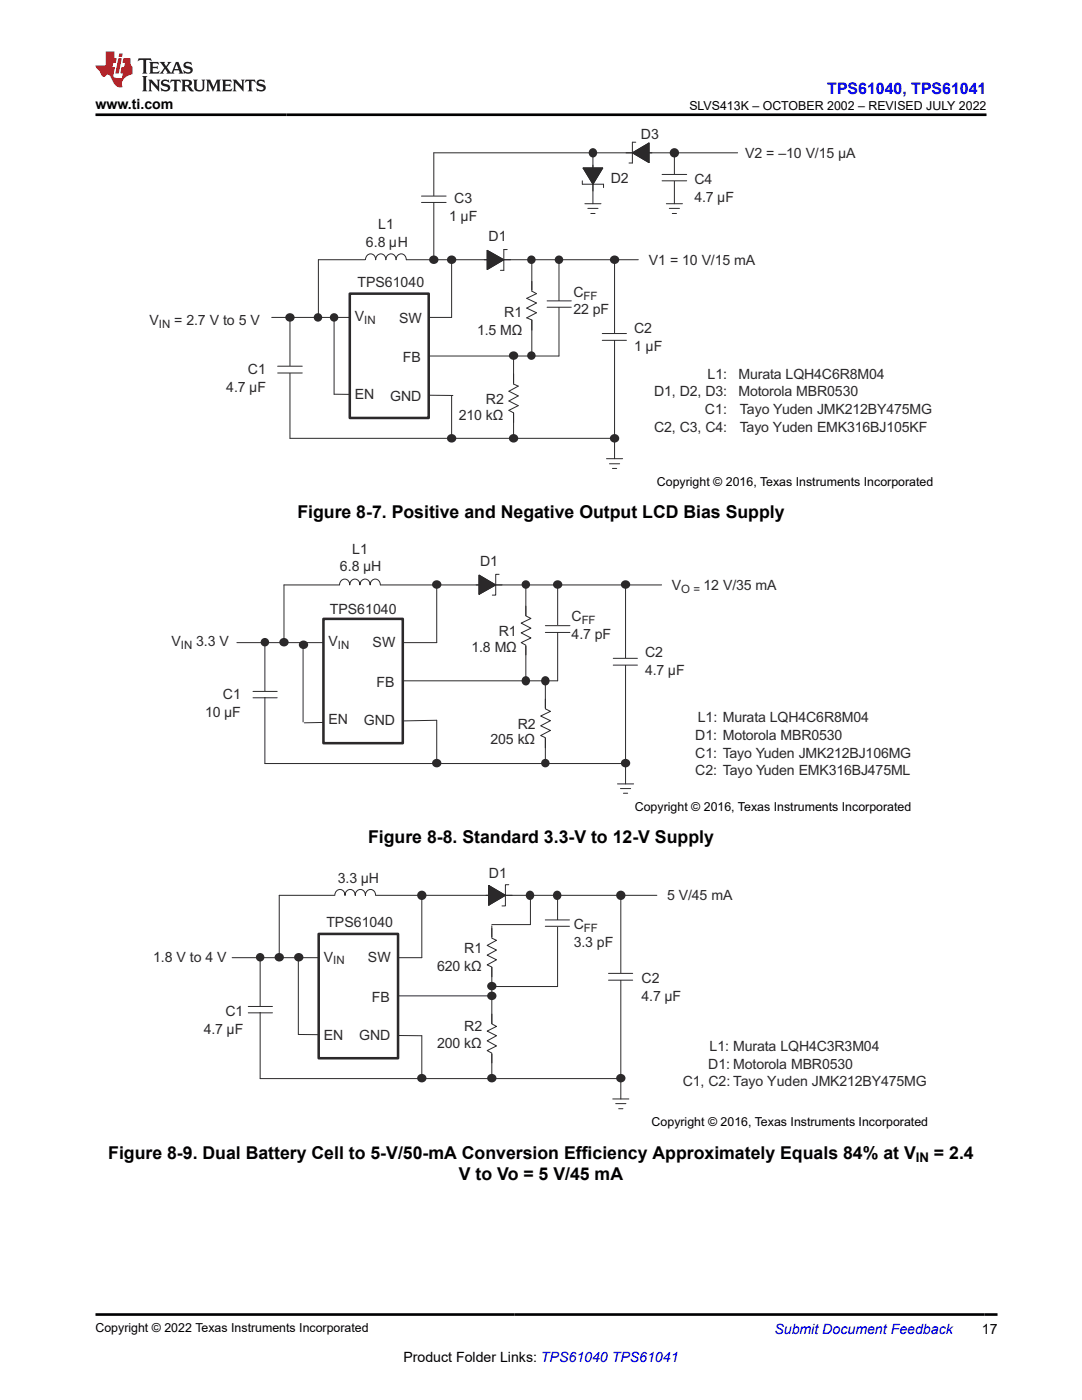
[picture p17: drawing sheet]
<svg xmlns="http://www.w3.org/2000/svg" width="216mm" height="279mm" viewBox="0 0 216 279" stroke-linecap="round" stroke-linejoin="round" font-family="sans-serif">
<defs><g id="words">
<g font-size="3.5">
<text x="59.3" y="103.5">Figure 8-7. Positive and Negative Output LCD Bias Supply</text>
<text x="73.4" y="168.3">Figure 8-8. Standard 3.3-V to 12-V Supply</text>
<text x="21.6" y="231.2">Figure 8-9. Dual Battery Cell to 5-V/50-mA Conversion Efficiency Approximately Equals 84% at V</text>
<text x="186.4" y="231.2">= 2.4</text>
<text x="91.6" y="235.5">V to Vo = 5 V/45 mA</text>
</g>
<text font-size="3.2" fill="#00f" x="165.1" y="18.7">TPS61040, TPS61041</text>
<g font-size="2.8">
<text x="19" y="21.8">www.ti.com</text>
<text x="195.9" y="266.1">17</text>
<text x="80.5" y="271.7">Product Folder Links: TPS61040 TPS61041</text>
</g>
<g font-size="2.8" fill="#2b292a">
<text x="127.9" y="27.8">D3</text>
<text x="148.7" y="31.5">V2 = –10 V/15 μA</text>
<text x="90.6" y="40.5">C3</text>
<text x="121.9" y="36.4">D2</text>
<text x="138.5" y="36.7">C4</text>
<text x="138.5" y="40.2">4.7 μF</text>
<text x="75.5" y="45.7">L1</text>
<text x="89.6" y="44">1 μF</text>
<text x="73" y="49.2">6.8 μH</text>
<text x="97.5" y="48.1">D1</text>
<text x="129.5" y="52.9">V1 = 10 V/15 mA</text>
<text x="71.3" y="57.3">TPS61040</text>
<text x="114.4" y="59.2">C</text>
<text x="29.8" y="64.9">V</text>
<text x="34.8" y="64.9">= 2.7 V to 5 V</text>
<text x="70.8" y="64.1">V</text>
<text x="79.6" y="64.4">SW</text>
<text x="100.6" y="63.3">R1</text>
<text x="114.4" y="62.8">22 pF</text>
<text x="95.2" y="66.8">1.5 MΩ</text>
<text x="126.5" y="66.4">C2</text>
<text x="126.5" y="70">1 μF</text>
<text x="49.5" y="74.7">C1</text>
<text x="80.4" y="72.2">FB</text>
<text x="141.2" y="75.5">L1:</text>
<text x="147.4" y="75.5">Murata LQH4C6R8M04</text>
<text x="45.2" y="78.2">4.7 μF</text>
<text x="70.8" y="79.7">EN</text>
<text x="77.8" y="79.9">GND</text>
<text x="91.6" y="83.8">210 kΩ</text>
<text x="97" y="80.6">R2</text>
<text x="130.5" y="79.1">D1, D2, D3:</text>
<text x="140.7" y="82.6">C1:</text>
<text x="147.4" y="79.1">Motorola MBR0530</text>
<text x="147.6" y="82.6">Tayo Yuden JMK212BY475MG</text>
<text x="130.5" y="86.1">C2, C3, C4:</text>
<text x="147.6" y="86.1">Tayo Yuden EMK316BJ105KF</text>
<text x="70.3" y="110.5">L1</text>
<text x="95.8" y="112.9">D1</text>
<text x="67.8" y="114">6.8 μH</text>
<text x="134.1" y="117.8">V</text>
<text x="140.4" y="117.8">12 V/35 mA</text>
<text x="65.8" y="122.5">TPS61040</text>
<text x="114.1" y="124">C</text>
<text x="34.2" y="129">V</text>
<text x="39.2" y="129">3.3 V</text>
<text x="65.6" y="129">V</text>
<text x="74.4" y="129.2">SW</text>
<text x="94.1" y="130">1.8 MΩ</text>
<text x="99.5" y="127">R1</text>
<text x="114.1" y="127.6">4.7 pF</text>
<text x="128.7" y="131.2">C2</text>
<text x="75.1" y="137.1">FB</text>
<text x="128.7" y="134.8">4.7 μF</text>
<text x="40.9" y="143.2">10 μF</text>
<text x="44.5" y="139.6">C1</text>
<text x="65.6" y="144.5">EN</text>
<text x="72.6" y="144.8">GND</text>
<text x="97.9" y="148.5">205 kΩ</text>
<text x="103.3" y="145.4">R2</text>
<text x="138.7" y="147.7">D1: Motorola MBR0530</text>
<text x="139.2" y="144.2">L1: Murata LQH4C6R8M04</text>
<text x="138.7" y="151.2">C1: Tayo Yuden JMK212BJ106MG</text>
<text x="138.7" y="154.8">C2: Tayo Yuden EMK316BJ475ML</text>
<text x="67.4" y="176.3">3.3 μH</text>
<text x="97.5" y="175.3">D1</text>
<text x="133.1" y="179.7">5 V/45 mA</text>
<text x="65.1" y="185">TPS61040</text>
<text x="114.5" y="185.5">C</text>
<text x="64.6" y="191.9">V</text>
<text x="92.6" y="190.2">R1</text>
<text x="114.5" y="189">3.3 pF</text>
<text x="30.6" y="192.1">1.8 V to 4 V</text>
<text x="73.4" y="192.1">SW</text>
<text x="87.2" y="193.8">620 kΩ</text>
<text x="128" y="196.2">C2</text>
<text x="45" y="202.7">C1</text>
<text x="74.2" y="200">FB</text>
<text x="128" y="199.8">4.7 μF</text>
<text x="40.6" y="206.3">4.7 μF</text>
<text x="64.6" y="207.5">EN</text>
<text x="71.6" y="207.6">GND</text>
<text x="87.2" y="209.2">200 kΩ</text>
<text x="92.6" y="205.7">R2</text>
<text x="141.6" y="209.8">L1: Murata LQH4C3R3M04</text>
<text x="141.3" y="213.3">D1: Motorola MBR0530</text>
<text x="136.2" y="216.8">C1, C2: Tayo Yuden JMK212BY475MG</text>
</g>
<text font-size="2.8" fill="#00f" x="154.5" y="266.2">Submit Document Feedback</text>
<text font-size="2.6" x="182.7" y="231.9">IN</text>
<g font-size="2.5">
<text x="137.6" y="21.9">SLVS413K – OCTOBER 2002 – REVISED JULY 2022</text>
<text x="131.1" y="96.9">Copyright © 2016, Texas Instruments Incorporated</text>
<text x="126.7" y="161.8">Copyright © 2016, Texas Instruments Incorporated</text>
<text x="130" y="224.7">Copyright © 2016, Texas Instruments Incorporated</text>
<text x="19" y="265.9">Copyright © 2022 Texas Instruments Incorporated</text>
</g>
<g font-size="2.3" fill="#2b292a">
<text x="116.4" y="59.8">FF</text>
<text x="31.7" y="65.5">IN</text>
<text x="72.7" y="64.7">IN</text>
<text x="135.9" y="118.3">O =</text>
<text x="116.1" y="124.6">FF</text>
<text x="36.1" y="129.6">IN</text>
<text x="67.4" y="129.6">IN</text>
<text x="116.5" y="186">FF</text>
<text x="66.5" y="192.5">IN</text>
</g>
</g></defs>
<path d="M63.5 51.8h63.9M54.2 63.3h35.9M57.9 63.3v24.2M66.7 78.7l23.7 .2M84.9 71.1h26.6" fill="none" stroke="#2b292a" stroke-width=".2"/>
<path d="M72.9 51h8.2v2.1h-8.2z" fill-rule="evenodd" fill="#fff"/>
<path d="M72.9 51.8a1.03 1.03 0 0 1 1-1.1 1.03 1.03 0 0 1 1.1 1.1 1.03 1.03 0 0 1 1-1.1 1.03 1.03 0 0 1 1 1.1 1.03 1.03 0 0 1 1-1.1 1.03 1.03 0 0 1 1 1.1 1.03 1.03 0 0 1 1-1.1 1.03 1.03 0 0 1 1.1 1.1M97.2 50l3.3 1.8-3.3 2zM101.2 49.8h-.7v4.2h-.6" fill="none" stroke="#2b292a" stroke-width=".2"/>
<path d="M97.2 50l3.3 1.8-3.3 2z" fill="#2b292a"/>
<path d="M96.6 51.8h5.3M97.2 50l3.3 1.8-3.3 2z" fill="none" stroke="#2b292a" stroke-width=".2"/>
<path d="M56.4 73.1h2.6v1.3h-2.6z" fill-rule="evenodd" fill="#fff"/>
<path d="M55.4 73.1h4.9M55.4 74.4h4.9" fill="none" stroke="#2b292a" stroke-width=".2"/>
<path d="M69.8 58.6h15.7v24.8h-15.7z" fill-rule="evenodd" fill="#fff"/>
<path d="M69.8 58.6h15.7v24.8h-15.7z" fill="none" stroke="#2b292a" stroke-width=".51"/>
<path d="M90.1 51.8v11.5M90.1 78.9v8.6" fill="none" stroke="#2b292a" stroke-width=".2"/>
<circle cx="90.1" cy="51.9" r=".72" fill="#2b292a"/>
<circle cx="90.1" cy="51.9" r=".72" fill="none" stroke="#2b292a" stroke-width=".34"/>
<circle cx="63.4" cy="63.3" r=".68" fill="#2b292a"/>
<circle cx="63.4" cy="63.3" r=".68" fill="none" stroke="#2b292a" stroke-width=".34"/>
<circle cx="57.9" cy="63.4" r=".72" fill="#2b292a"/>
<circle cx="57.9" cy="63.4" r=".72" fill="none" stroke="#2b292a" stroke-width=".34"/>
<path d="M106.1 51.8v19.3" fill="none" stroke="#2b292a" stroke-width=".2"/>
<path d="M105.2 58h1.9v5.9h-1.9z" fill-rule="evenodd" fill="#fff"/>
<path d="M106.1 56.2v1.9l1 .5-2 .9 2 1-2 1 2 .9-2 1 1 .5v2" fill="none" stroke="#2b292a" stroke-width=".2"/>
<circle cx="106" cy="51.8" r=".68" fill="#2b292a"/>
<circle cx="106" cy="51.8" r=".68" fill="none" stroke="#2b292a" stroke-width=".34"/>
<circle cx="106" cy="71" r=".68" fill="#2b292a"/>
<circle cx="106" cy="71" r=".68" fill="none" stroke="#2b292a" stroke-width=".34"/>
<path d="M102.5 71.1v16.4" fill="none" stroke="#2b292a" stroke-width=".2"/>
<path d="M101.5 76.6h2v5.8h-2z" fill-rule="evenodd" fill="#fff"/>
<path d="M102.5 74.6v2l.9 .5-1.9 1 1.9 .9-1.9 1 1.9 1-1.9 .9 1 .5v1.9" fill="none" stroke="#2b292a" stroke-width=".2"/>
<circle cx="102.5" cy="71" r=".72" fill="#2b292a"/>
<circle cx="102.5" cy="71" r=".72" fill="none" stroke="#2b292a" stroke-width=".34"/>
<path d="M57.9 87.5h64.7" fill="none" stroke="#2b292a" stroke-width=".2"/>
<circle cx="90.1" cy="87.5" r=".72" fill="#2b292a"/>
<circle cx="90.1" cy="87.5" r=".72" fill="none" stroke="#2b292a" stroke-width=".34"/>
<circle cx="102.5" cy="87.5" r=".72" fill="#2b292a"/>
<circle cx="102.5" cy="87.5" r=".72" fill="none" stroke="#2b292a" stroke-width=".34"/>
<path d="M111.5 51.8v19.3" fill="none" stroke="#2b292a" stroke-width=".2"/>
<path d="M110.2 60h2.6v1.2h-2.6z" fill-rule="evenodd" fill="#fff"/>
<path d="M109.2 60h4.8M109.2 61.3h4.8" fill="none" stroke="#2b292a" stroke-width=".2"/>
<circle cx="111.5" cy="51.8" r=".68" fill="#2b292a"/>
<circle cx="111.5" cy="51.8" r=".68" fill="none" stroke="#2b292a" stroke-width=".34"/>
<path d="M122.6 51.8v39.7" fill="none" stroke="#2b292a" stroke-width=".2"/>
<path d="M121.2 66.6h2.6v1.2h-2.6z" fill-rule="evenodd" fill="#fff"/>
<path d="M120.2 66.6h4.8M120.2 67.9h4.8" fill="none" stroke="#2b292a" stroke-width=".2"/>
<circle cx="122.7" cy="51.9" r=".72" fill="#2b292a"/>
<circle cx="122.7" cy="51.9" r=".72" fill="none" stroke="#2b292a" stroke-width=".34"/>
<circle cx="122.7" cy="87.5" r=".72" fill="#2b292a"/>
<circle cx="122.7" cy="87.5" r=".72" fill="none" stroke="#2b292a" stroke-width=".34"/>
<path d="M86.6 30.5v21.3M126.2 30.5l3.3-1.9v3.8zM126.9 28.4h-.7v4.1h-.7M121 91.5h3.2M121.6 92.6h2M122.2 93.5h.9" fill="none" stroke="#2b292a" stroke-width=".2"/>
<path d="M126.2 30.5l3.3-1.9v3.8z" fill="#2b292a"/>
<path d="M116.2 36.1v.7h4.2v.6M116.4 33.5h3.9l-2 3.3zM124.9 30.5h5.2M126.2 30.5l3.3-1.9v3.8z" fill="none" stroke="#2b292a" stroke-width=".2"/>
<path d="M116.4 33.5h3.9l-2 3.3z" fill-rule="evenodd" fill="#2b292a"/>
<path d="M116.4 33.5h3.9l-2 3.3zM118.3 33v5.1" fill="none" stroke="#2b292a" stroke-width=".2"/>
<circle cx="86.6" cy="51.9" r=".72" fill="#2b292a"/>
<circle cx="86.6" cy="51.9" r=".72" fill="none" stroke="#2b292a" stroke-width=".34"/>
<path d="M85.1 39.1h2.6v1.2h-2.6z" fill-rule="evenodd" fill="#fff"/>
<path d="M84.1 39.1h4.9M86.6 30.5h60.6M134.6 30.5v10.2M63.5 51.8v11.5M84.1 40.4h4.9" fill="none" stroke="#2b292a" stroke-width=".2"/>
<path d="M133.2 34.8h2.6v1.3h-2.6z" fill-rule="evenodd" fill="#fff"/>
<path d="M132.1 34.8h4.9M132.1 36.1h4.9" fill="none" stroke="#2b292a" stroke-width=".2"/>
<circle cx="134.6" cy="30.5" r=".76" fill="#2b292a"/>
<circle cx="134.6" cy="30.5" r=".76" fill="none" stroke="#2b292a" stroke-width=".34"/>
<path d="M118.3 30.5v10.2M133 40.7h3.2M133.6 41.6h2M134.1 42.6h.9" fill="none" stroke="#2b292a" stroke-width=".2"/>
<circle cx="118.3" cy="30.5" r=".72" fill="#2b292a"/>
<circle cx="118.3" cy="30.5" r=".72" fill="none" stroke="#2b292a" stroke-width=".34"/>
<path d="M116.7 40.7h3.2M117.3 41.6h2M117.9 42.6h.8M66.7 63.7v15" fill="none" stroke="#2b292a" stroke-width=".2"/>
<circle cx="66.7" cy="63.3" r=".68" fill="#2b292a"/>
<circle cx="66.7" cy="63.3" r=".68" fill="none" stroke="#2b292a" stroke-width=".34"/>
<path d="M56.7 116.7h75.3M47.3 128.3h39.8M52.9 128.3v24.1M79.7 135.9h31.6M87.1 143.7l-26.4 .6" fill="none" stroke="#2b292a" stroke-width=".2"/>
<path d="M67.8 115.9l8.1-.1v2.1h-8.1z" fill-rule="evenodd" fill="#fff"/>
<path d="M69.8 116.7a1.02 1.02 0 0 0-1.1-1.1 1.02 1.02 0 0 0-.9 1.1M71.8 116.7a1.02 1.02 0 0 0-1-1.1 1.02 1.02 0 0 0-1 1.1M73.9 116.7a1.03 1.03 0 0 1 1-1.1 1.03 1.03 0 0 1 1 1.1M73.9 116.7a1.02 1.02 0 0 0-1.1-1.1 1.02 1.02 0 0 0-1 1.1M95.6 114.8v3.8v-3.8l3.3 1.9-3.3 1.9M99.6 114.6h-.7v4.2h-.7" fill="none" stroke="#2b292a" stroke-width=".2"/>
<path d="M95.6 114.8l3.3 1.9-3.3 1.9z" fill="#2b292a"/>
<path d="M95 116.7h5.2M95.6 114.8l3.3 1.9-3.3 1.9z" fill="none" stroke="#2b292a" stroke-width=".2"/>
<path d="M51.5 138h2.6v1.2h-2.6z" fill-rule="evenodd" fill="#fff"/>
<path d="M50.5 138h4.8M50.5 139.3h4.8" fill="none" stroke="#2b292a" stroke-width=".2"/>
<path d="M64.5 123.5h15.9v24.8h-15.9z" fill-rule="evenodd" fill="#fff"/>
<path d="M64.5 123.5h15.9v24.8h-15.9z" fill="none" stroke="#2b292a" stroke-width=".51"/>
<path d="M87.1 116.7v11.6M87.1 143.7v8.7" fill="none" stroke="#2b292a" stroke-width=".2"/>
<circle cx="87.2" cy="116.7" r=".72" fill="#2b292a"/>
<circle cx="87.2" cy="116.7" r=".72" fill="none" stroke="#2b292a" stroke-width=".34"/>
<circle cx="56.7" cy="128.2" r=".72" fill="#2b292a"/>
<circle cx="56.7" cy="128.2" r=".72" fill="none" stroke="#2b292a" stroke-width=".34"/>
<path d="M104.9 116.7v19.2" fill="none" stroke="#2b292a" stroke-width=".2"/>
<path d="M104 122.9h1.9v5.9h-1.9z" fill-rule="evenodd" fill="#fff"/>
<path d="M104.9 121v1.9l1 .5-1.9 1 1.9 1-1.9 .9 1.9 1-1.9 1 .9 .5v1.9" fill="none" stroke="#2b292a" stroke-width=".2"/>
<circle cx="104.9" cy="116.7" r=".68" fill="#2b292a"/>
<circle cx="104.9" cy="116.7" r=".68" fill="none" stroke="#2b292a" stroke-width=".34"/>
<circle cx="104.9" cy="135.8" r=".72" fill="#2b292a"/>
<circle cx="104.9" cy="135.8" r=".72" fill="none" stroke="#2b292a" stroke-width=".34"/>
<path d="M108.8 135.9v16.5" fill="none" stroke="#2b292a" stroke-width=".2"/>
<path d="M107.9 141.4h1.9v5.8h-1.9z" fill-rule="evenodd" fill="#fff"/>
<path d="M108.8 139.5v2l1 .5-1.9 .9 1.9 .9-1.9 1 1.9 1-1.9 1 .9 .4v2" fill="none" stroke="#2b292a" stroke-width=".2"/>
<circle cx="108.8" cy="135.8" r=".72" fill="#2b292a"/>
<circle cx="108.8" cy="135.8" r=".72" fill="none" stroke="#2b292a" stroke-width=".34"/>
<path d="M52.9 152.4h71.9" fill="none" stroke="#2b292a" stroke-width=".2"/>
<circle cx="87.2" cy="152.3" r=".72" fill="#2b292a"/>
<circle cx="87.2" cy="152.3" r=".72" fill="none" stroke="#2b292a" stroke-width=".34"/>
<circle cx="108.8" cy="152.3" r=".68" fill="#2b292a"/>
<circle cx="108.8" cy="152.3" r=".68" fill="none" stroke="#2b292a" stroke-width=".34"/>
<path d="M111.3 116.7v19.2" fill="none" stroke="#2b292a" stroke-width=".2"/>
<path d="M109.8 124.9h2.7v1.2h-2.7z" fill-rule="evenodd" fill="#fff"/>
<path d="M108.8 124.9h4.9M108.8 126.2h4.9" fill="none" stroke="#2b292a" stroke-width=".2"/>
<circle cx="111.3" cy="116.7" r=".72" fill="#2b292a"/>
<circle cx="111.3" cy="116.7" r=".72" fill="none" stroke="#2b292a" stroke-width=".34"/>
<path d="M124.8 116.7v39.7" fill="none" stroke="#2b292a" stroke-width=".2"/>
<path d="M123.4 131.4h2.6v1.3h-2.6z" fill-rule="evenodd" fill="#fff"/>
<path d="M122.4 131.4h4.8M122.4 132.7h4.8" fill="none" stroke="#2b292a" stroke-width=".2"/>
<circle cx="124.8" cy="116.7" r=".72" fill="#2b292a"/>
<circle cx="124.8" cy="116.7" r=".72" fill="none" stroke="#2b292a" stroke-width=".34"/>
<circle cx="124.8" cy="152.3" r=".72" fill="#2b292a"/>
<circle cx="124.8" cy="152.3" r=".72" fill="none" stroke="#2b292a" stroke-width=".34"/>
<path d="M56.7 116.7v11.6M123.2 156.4h3.2M123.8 157.4h2M124.4 158.3h.8" fill="none" stroke="#2b292a" stroke-width=".2"/>
<circle cx="52.9" cy="128.2" r=".68" fill="#2b292a"/>
<circle cx="52.9" cy="128.2" r=".68" fill="none" stroke="#2b292a" stroke-width=".34"/>
<path d="M60.5 129v15.1" fill="none" stroke="#2b292a" stroke-width=".2"/>
<circle cx="60.6" cy="128.7" r=".72" fill="#2b292a"/>
<circle cx="60.6" cy="128.7" r=".72" fill="none" stroke="#2b292a" stroke-width=".34"/>
<path d="M55.7 178.7h75.4M46.3 191.1h37.9M51.9 191.1v24.2M78.7 198.7h18.7M59.5 206.5l24.7 .2" fill="none" stroke="#2b292a" stroke-width=".2"/>
<path d="M66.8 177.8h8.1v2.1l-8.1 .1z" fill-rule="evenodd" fill="#fff"/>
<path d="M66.8 178.7a1.03 1.03 0 0 1 1-1.2 1.03 1.03 0 0 1 1 1.2 1.03 1.03 0 0 1 1.1-1.2 1.03 1.03 0 0 1 1 1.2 1.03 1.03 0 0 1 1-1.2 1.03 1.03 0 0 1 1 1.2 1.03 1.03 0 0 1 1-1.2 1.03 1.03 0 0 1 1 1.2M97.5 176.7v3.9v-3.9l3.3 2-3.3 1.9M101.5 176.6h-.7v4.2h-.6" fill="none" stroke="#2b292a" stroke-width=".2"/>
<path d="M97.5 176.7l3.3 2-3.3 1.9z" fill="#2b292a"/>
<path d="M97 178.7h5.2M97.5 176.7l3.3 2-3.3 1.9z" fill="none" stroke="#2b292a" stroke-width=".2"/>
<path d="M50.6 200.9h2.6v1.1h-2.6z" fill-rule="evenodd" fill="#fff"/>
<path d="M49.5 200.9h4.9M49.5 202.1h4.9" fill="none" stroke="#2b292a" stroke-width=".2"/>
<path d="M63.6 186.4h15.8v24.8h-15.8z" fill-rule="evenodd" fill="#fff"/>
<path d="M63.6 186.4h15.8v24.8h-15.8z" fill="none" stroke="#2b292a" stroke-width=".51"/>
<path d="M84.2 178.7v12.4M84.2 206.7v8.6" fill="none" stroke="#2b292a" stroke-width=".2"/>
<circle cx="84.2" cy="178.7" r=".76" fill="#2b292a"/>
<circle cx="84.2" cy="178.7" r=".76" fill="none" stroke="#2b292a" stroke-width=".34"/>
<circle cx="55.7" cy="191.1" r=".72" fill="#2b292a"/>
<circle cx="55.7" cy="191.1" r=".72" fill="none" stroke="#2b292a" stroke-width=".34"/>
<path d="M98.1 184.8v30.5" fill="none" stroke="#2b292a" stroke-width=".2"/>
<path d="M97.2 187.1h2v5.9h-2z" fill-rule="evenodd" fill="#fff"/>
<path d="M98.1 185.3v1.9l1 .5-1.9 1 1.9 .9-1.9 1 1.9 1-1.9 1 .9 .4v1.9" fill="none" stroke="#2b292a" stroke-width=".2"/>
<circle cx="98.2" cy="198.8" r=".72" fill="#2b292a"/>
<circle cx="98.2" cy="198.8" r=".72" fill="none" stroke="#2b292a" stroke-width=".34"/>
<path d="M97.2 204.3h2v5.9h-2z" fill-rule="evenodd" fill="#fff"/>
<path d="M51.9 215.3h72M98.1 202.4v1.9l1 .5-1.9 1 1.9 .9-1.9 1 1.9 1-1.9 1 .9 .5v1.9" fill="none" stroke="#2b292a" stroke-width=".2"/>
<circle cx="84.2" cy="215.2" r=".72" fill="#2b292a"/>
<circle cx="84.2" cy="215.2" r=".72" fill="none" stroke="#2b292a" stroke-width=".34"/>
<circle cx="98.2" cy="215.2" r=".72" fill="#2b292a"/>
<circle cx="98.2" cy="215.2" r=".72" fill="none" stroke="#2b292a" stroke-width=".34"/>
<path d="M123.9 179.6v39.7" fill="none" stroke="#2b292a" stroke-width=".2"/>
<path d="M122.4 194.3h2.7v1.2h-2.7z" fill-rule="evenodd" fill="#fff"/>
<path d="M121.4 194.3h4.8M121.4 195.6h4.8" fill="none" stroke="#2b292a" stroke-width=".2"/>
<circle cx="123.9" cy="178.7" r=".76" fill="#2b292a"/>
<circle cx="123.9" cy="178.7" r=".76" fill="none" stroke="#2b292a" stroke-width=".34"/>
<circle cx="123.9" cy="215.2" r=".72" fill="#2b292a"/>
<circle cx="123.9" cy="215.2" r=".72" fill="none" stroke="#2b292a" stroke-width=".34"/>
<path d="M55.7 178.7v12.4M122.3 219.3h3.2M122.9 220.3h2M123.5 221.3h.8" fill="none" stroke="#2b292a" stroke-width=".2"/>
<circle cx="51.9" cy="191" r=".68" fill="#2b292a"/>
<circle cx="51.9" cy="191" r=".68" fill="none" stroke="#2b292a" stroke-width=".34"/>
<path d="M105.8 178.7v5.8h-7.7" fill="none" stroke="#2b292a" stroke-width=".2"/>
<circle cx="105.8" cy="178.6" r=".72" fill="#2b292a"/>
<circle cx="105.8" cy="178.6" r=".72" fill="none" stroke="#2b292a" stroke-width=".34"/>
<path d="M111.3 178.7v18.2h-13.2" fill="none" stroke="#2b292a" stroke-width=".2"/>
<circle cx="111.2" cy="178.6" r=".72" fill="#2b292a"/>
<circle cx="111.2" cy="178.6" r=".72" fill="none" stroke="#2b292a" stroke-width=".34"/>
<circle cx="98.2" cy="196.8" r=".72" fill="#2b292a"/>
<circle cx="98.2" cy="196.8" r=".72" fill="none" stroke="#2b292a" stroke-width=".34"/>
<path d="M109.8 183.6h2.6v1.3h-2.6z" fill-rule="evenodd" fill="#fff"/>
<path d="M59.5 191.4v15.1M108.8 183.6h4.8M108.8 184.9h4.8" fill="none" stroke="#2b292a" stroke-width=".2"/>
<circle cx="59.6" cy="191.1" r=".72" fill="#2b292a"/>
<circle cx="59.6" cy="191.1" r=".72" fill="none" stroke="#2b292a" stroke-width=".34"/>
<path d="M27.7 11.6l-.2 .6 .5-.2h.6v.1v2.2l-.2 .4h1l-.2-.4v-2.2v-.1h.5l.5 .2-.1-.6zM29.8 12.4l.2 .3v1.6l-.2 .4h1.9l.1-.6a1.08 1.08 0 0 1-1.3 .2v-.7h.6l.4 .2v-.7l-.4 .2h-.6v-.5l.2-.2a1 1 0 0 1 1 .3l-.1-.5zM31.8 12.4l1 1.1-1 1.2h.9l-.2-.2 .4-.8 .5 .8-.2 .2h1.6l-.2-.2 .1-.5h1l.1 .5-.1 .2h.9l-.2-.4-.8-1.9h-.5l-1 2.1-.8-1.1 .9-1h-.8l.2 .2-.5 .6-.3-.6 .1-.2zM35.2 12.8l.4 1h-.8zM36.8 12.5a.65 .65 0 0 0-.2 .7 .65 .65 0 0 0 .6 .5l.7 .1 .1 .3a.79 .79 0 0 1-.7 .4 .79 .79 0 0 1-.7-.5l.1 .7 .2-.1a.93 .93 0 0 0 1.1 0 .93 .93 0 0 0 .4-.9 1.46 1.46 0 0 0-1.2-.6l-.1-.3a1.09 1.09 0 0 1 1.2 .2l-.2-.6-.1 .1-.6-.2zM28.4 15.2l.2 .4v2.2l-.2 .4h1l-.2-.4v-2.2l.2-.4zM29.6 15.9l.2 .4v1.5l-.2 .4h.8l-.3-.4v-1.3l1.7 1.8v-2l.2-.4h-.8l.2 .2 .1 1.1-1.2-1.3zM32.3 16a.65 .65 0 0 0-.2 .8 .65 .65 0 0 0 .7 .4l.6 .2 .1 .2a.79 .79 0 0 1-.7 .4 .79 .79 0 0 1-.7-.5l.1 .7 .2-.1a.93 .93 0 0 0 1.1 .1 .93 .93 0 0 0 .4-1 1.46 1.46 0 0 0-1.2-.5l-.1-.4a1.09 1.09 0 0 1 1.2 .2l-.2-.6-.1 .1-.6-.1zM34.1 15.9l-.1 .6a.63 .63 0 0 1 .7-.3l.1 1.6-.3 .4h1l-.2-.4v-1.6a.66 .66 0 0 1 .8 .3l-.1-.6zM36.2 15.9l.2 .4v1.5l-.2 .4h.9l-.2-.2v-.7h.5l.1 .2a.79 .79 0 0 0 1.2 .6l-1-.9a.61 .61 0 0 0 .6-.6 .61 .61 0 0 0-.5-.7zM36.9 16.2h.2a.47 .47 0 0 1 .5 .1 .47 .47 0 0 1 .1 .5l-.2 .1-.6 .1zM38.5 15.9l.2 .2a2.27 2.27 0 0 0 .4 2 1.04 1.04 0 0 0 1.7-.7v-1.3l.2-.2h-.8l.2 .4v1.1a.6 .6 0 0 1-.6 .6 .6 .6 0 0 1-.6-.6v-1.1l.3-.4zM41.1 15.9l.2 .4v1.5l-.2 .4h.7l-.2-.4v-1.4l.9 1.9 .8-1.9v1.4l-.2 .4h1l-.3-.4v-1.5l.3-.4h-.8l-.7 1.5-.7-1.5zM44.3 15.9l.2 .4v1.5l-.2 .4h1.9l.1-.6a1.09 1.09 0 0 1-1.3 .2v-.7h.6l.4 .2v-.6l-.4 .2h-.6v-.6l.2-.1a1.01 1.01 0 0 1 1 .3l-.1-.6zM46.4 15.9l.3 .4v1.5l-.3 .4h.8l-.2-.4v-1.3l1.6 1.8v-2l.2-.4h-.7l.2 .2v1.1l-1.2-1.3zM49 15.9l-.1 .6a.63 .63 0 0 1 .8-.3v1.6l-.3 .4h1l-.2-.4v-1.6a.66 .66 0 0 1 .8 .3l-.1-.6zM51.4 16a.65 .65 0 0 0-.2 .8 .65 .65 0 0 0 .6 .4l.6 .2 .2 .2a.79 .79 0 0 1-.8 .4 .79 .79 0 0 1-.6-.5l.1 .7 .2-.1a.93 .93 0 0 0 1 .1 .93 .93 0 0 0 .5-1 1.46 1.46 0 0 0-1.3-.5l-.1-.4a1.09 1.09 0 0 1 1.3 .2l-.2-.6-.2 .1-.5-.1z" fill="#231f20"/>
<path d="M21.1 10.3v2.7h-2.1l.1 .4 .9 1a.95 .95 0 0 0 .9 .9 .59 .59 0 0 1 .6-.4 .59 .59 0 0 1 .5 .3l.4 .8a1.59 1.59 0 0 0 2.1 1.4 1.61 1.61 0 0 1 1-2.3l1-.3-.1-1.5a1.59 1.59 0 0 1-.4-1.7h-1.4l-.2 .9h.5l-.1 .9h-.5l-.2 .9v.3l.4 .1-.2 .9h-.6a.73 .73 0 0 1-1.1-.7l.3-1.5h-.5l.2-.9h.5l.2-.9h-.5v-1.3zM23.6 11.6l-.6 3.1h.7l.6-3.1zM23.8 10.7l-.1 .6h.7l.1-.6z" fill="#ed1c24"/>
<path d="M19 22.9h177.8M19.1 262.3h179.9" fill="none" stroke="#000" stroke-width=".53"/>
<use href="#words"/>
</svg>
